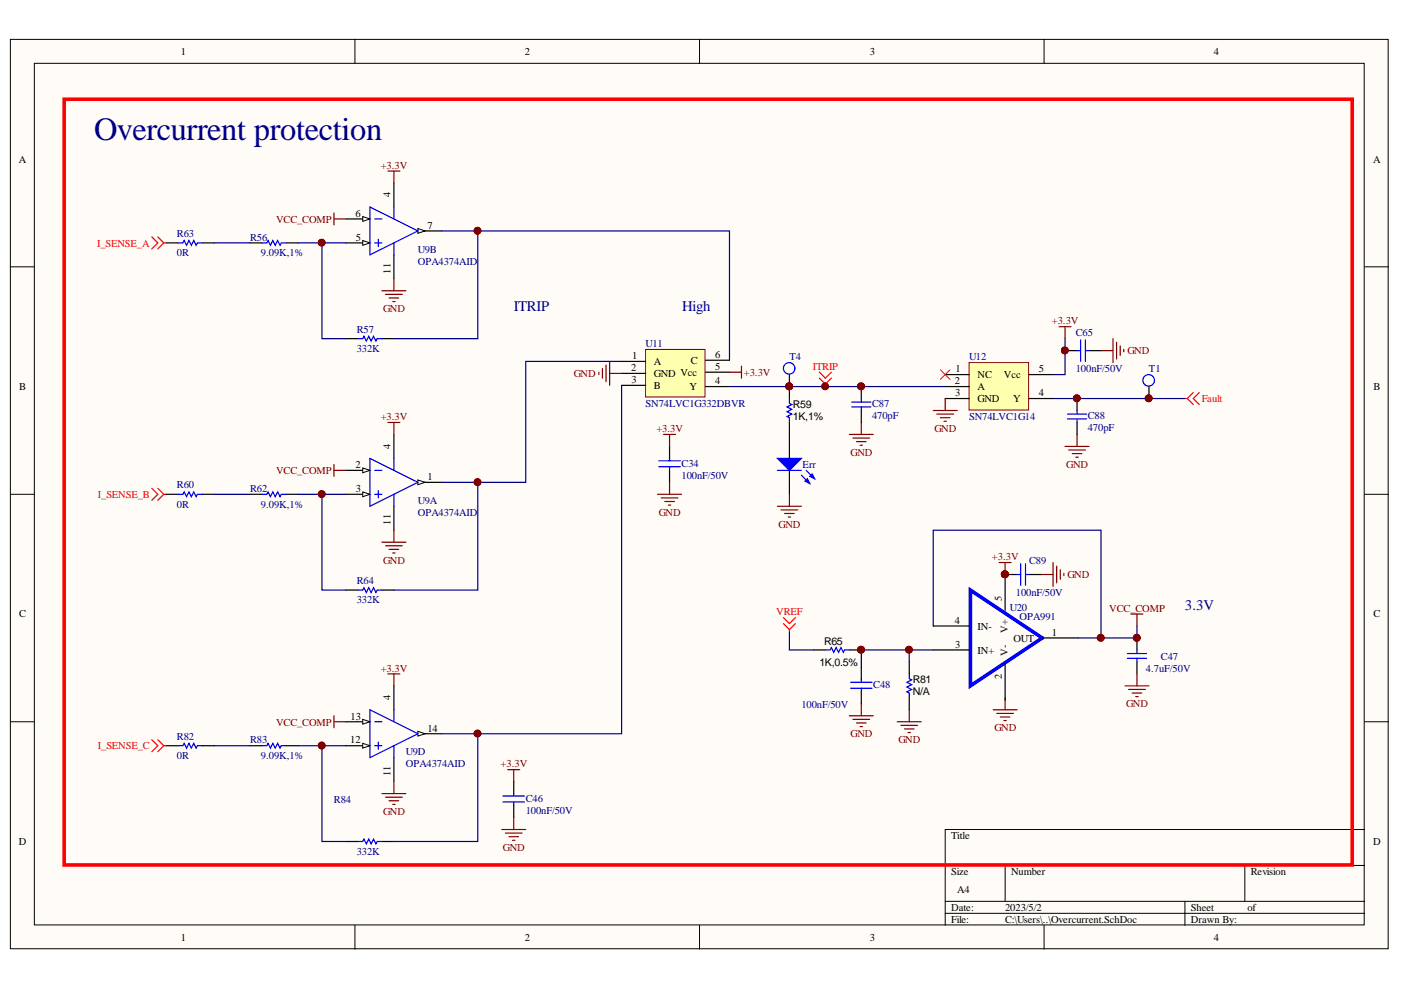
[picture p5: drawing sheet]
<svg xmlns="http://www.w3.org/2000/svg" width="297mm" height="210mm" viewBox="0 0 297 210" stroke-linecap="round" stroke-linejoin="round" font-family="sans-serif">
<defs><g id="words">
<text font-size="6.9" fill="#000080" x="20" y="29.7">Overcurrent protection</text>
<g font-size="3.1" fill="#000080">
<text x="108.9" y="66">ITRIP</text>
<text x="144.6" y="66">High</text>
<text x="251.2" y="129.4">3.3V</text>
</g>
<g font-size="2.3">
<text x="168.1" y="86.5">R59</text>
<text x="168.1" y="89">1K,1%</text>
<text x="174.7" y="136.7">R65</text>
<text x="173.7" y="141.3">1K,0.5%</text>
<text x="193.5" y="144.8">R81</text>
<text x="193.5" y="147.4">N/A</text>
</g>
<g font-size="2.2">
<text x="38.3" y="11.7">1</text>
<text x="111.3" y="11.7">2</text>
<text x="184.4" y="11.7">3</text>
<text x="257.4" y="11.7">4</text>
<text x="4" y="34.5">A</text>
<text x="291.1" y="34.5">A</text>
<text x="82.8" y="41.9" transform="rotate(-90 82.8 41.9)">4</text>
<text x="75.4" y="46">6</text>
<text x="75.5" y="51">5</text>
<text x="90.6" y="48.5">7</text>
<text x="82.8" y="58" transform="rotate(-90 82.8 58)">11</text>
<text x="134" y="76.2">1</text>
<text x="138.7" y="77.4">A</text>
<text x="146.5" y="77.2">C</text>
<text x="151.6" y="75.9">6</text>
<text x="4.1" y="82.7">B</text>
<text x="133.8" y="78.7">2</text>
<text x="133.9" y="81.2">3</text>
<text x="138.7" y="80">GND Vcc</text>
<text x="138.7" y="82.5">B</text>
<text x="146.2" y="82.8">Y</text>
<text x="151.6" y="81.5">4</text>
<text x="151.6" y="78.4">5</text>
<text x="202.4" y="81.5">2</text>
<text x="202.6" y="79">1</text>
<text x="207.3" y="80.2">NC</text>
<text x="207.3" y="82.8">A</text>
<text x="212.9" y="80.2">Vcc</text>
<text x="220.2" y="79">5</text>
<text x="291.2" y="82.7">B</text>
<text x="202.5" y="84">3</text>
<text x="207.3" y="85.3">GND</text>
<text x="214.8" y="85.3">Y</text>
<text x="220.2" y="84">4</text>
<text x="82.8" y="95.2" transform="rotate(-90 82.8 95.2)">4</text>
<text x="75.4" y="99.3">2</text>
<text x="90.6" y="101.8">1</text>
<text x="75.5" y="104.3">3</text>
<text x="82.8" y="111.3" transform="rotate(-90 82.8 111.3)">11</text>
<text x="4.1" y="130.9">C</text>
<text x="212.4" y="127.4" transform="rotate(-90 212.4 127.4)">5</text>
<text x="291.2" y="130.9">C</text>
<text x="202.4" y="132.3">4</text>
<text x="202.5" y="137.3">3</text>
<text x="207.3" y="133.5">IN-</text>
<text x="213.7" y="134.2" transform="rotate(-90 213.7 134.2)">V+</text>
<text x="214.9" y="136.1">OUT</text>
<text x="223" y="134.8">1</text>
<text x="207.3" y="138.6">IN+</text>
<text x="212.4" y="144" transform="rotate(-90 212.4 144)">2</text>
<text x="213.7" y="139.1" transform="rotate(-90 213.7 139.1)">V-</text>
<text x="82.8" y="148.5" transform="rotate(-90 82.8 148.5)">4</text>
<text x="74.3" y="152.6">13</text>
<text x="90.6" y="155.1">14</text>
<text x="74.3" y="157.6">12</text>
<text x="82.8" y="164.6" transform="rotate(-90 82.8 164.6)">11</text>
<text x="4" y="179.1">D</text>
<text x="201.7" y="177.9">Title</text>
<text x="291.1" y="179.1">D</text>
<text x="201.7" y="185.5">Size</text>
<text x="214.4" y="185.5">Number</text>
<text x="265.2" y="185.5">Revision</text>
<text x="202.9" y="189.3">A4</text>
<text x="201.7" y="193.1">Date:</text>
<text x="201.7" y="195.6">File:</text>
<text x="213.1" y="193.1">2023/5/2</text>
<text x="213.1" y="195.6">C:\Users\..\Overcurrent.SchDoc</text>
<text x="252.5" y="193.1">Sheet</text>
<text x="252.5" y="195.6">Drawn By:</text>
<text x="264.5" y="193.1">of</text>
<text x="38.3" y="199.5">1</text>
<text x="111.3" y="199.5">2</text>
<text x="184.4" y="199.5">3</text>
<text x="257.4" y="199.5">4</text>
</g>
<g font-size="2.2" fill="#800000">
<text x="80.7" y="35.8">+3.3V</text>
<text x="58.5" y="47.2">VCC_COMP</text>
<text x="81.2" y="66.2">GND</text>
<text x="223" y="68.8">+3.3V</text>
<text x="239" y="75.1">GND</text>
<text x="121.6" y="80">GND</text>
<text x="157.7" y="79.7">+3.3V</text>
<text x="80.7" y="89.1">+3.3V</text>
<text x="139.2" y="91.6">+3.3V</text>
<text x="198.1" y="91.6">GND</text>
<text x="58.5" y="100.5">VCC_COMP</text>
<text x="180.3" y="96.6">GND</text>
<text x="226.1" y="99.2">GND</text>
<text x="139.7" y="109.3">GND</text>
<text x="165.1" y="111.9">GND</text>
<text x="81.2" y="119.5">GND</text>
<text x="210.3" y="118.8">+3.3V</text>
<text x="226.3" y="122.6">GND</text>
<text x="235.2" y="129.7">VCC_COMP</text>
<text x="80.7" y="142.4">+3.3V</text>
<text x="238.8" y="149.9">GND</text>
<text x="58.5" y="153.8">VCC_COMP</text>
<text x="210.8" y="155">GND</text>
<text x="180.3" y="156.3">GND</text>
<text x="190.5" y="157.6">GND</text>
<text x="106.1" y="162.7">+3.3V</text>
<text x="81.2" y="172.8">GND</text>
<text x="106.6" y="180.4">GND</text>
</g>
<g font-size="2.2" fill="#f00">
<text x="20.6" y="52.3">I_SENSE_A</text>
<text x="172.3" y="78.4">ITRIP</text>
<text x="254.8" y="85.3">Fault</text>
<text x="20.8" y="105.6">I_SENSE_B</text>
<text x="164.6" y="130.5">VREF</text>
<text x="20.8" y="158.9">I_SENSE_C</text>
</g>
<g font-size="2.2" fill="#000080">
<text x="37.5" y="50.3">R63</text>
<text x="53" y="51">R56</text>
<text x="88.6" y="53.6">U9B</text>
<text x="37.5" y="54.3">0R</text>
<text x="55.3" y="54.3">9.09K,1%</text>
<text x="88.6" y="56.1">OPA4374AID</text>
<text x="75.6" y="70.6">R57</text>
<text x="228.1" y="71.3">C65</text>
<text x="75.6" y="74.6">332K</text>
<text x="136.9" y="73.6">U11</text>
<text x="167.4" y="76.4">T4</text>
<text x="205.5" y="76.4">U12</text>
<text x="228.1" y="79">100nF/50V</text>
<text x="243.6" y="79">T1</text>
<text x="136.9" y="86.3">SN74LVC1G332DBVR</text>
<text x="184.9" y="86.3">C87</text>
<text x="184.9" y="88.8">470pF</text>
<text x="205.5" y="89.1">SN74LVC1G14</text>
<text x="230.6" y="88.8">C88</text>
<text x="230.6" y="91.4">470pF</text>
<text x="144.5" y="99">C34</text>
<text x="144.5" y="101.5">100nF/50V</text>
<text x="170.2" y="99.3">Err</text>
<text x="37.5" y="103.6">R60</text>
<text x="37.5" y="107.6">0R</text>
<text x="53" y="104.3">R62</text>
<text x="55.3" y="107.6">9.09K,1%</text>
<text x="88.6" y="106.9">U9A</text>
<text x="88.6" y="109.4">OPA4374AID</text>
<text x="218.2" y="119.6">C89</text>
<text x="75.6" y="123.9">R64</text>
<text x="75.6" y="127.9">332K</text>
<text x="214.1" y="129.5">U20</text>
<text x="215.4" y="126.4">100nF/50V</text>
<text x="216.2" y="131.5">OPA991</text>
<text x="243" y="142.4">4.7uF/50V</text>
<text x="246.1" y="139.9">C47</text>
<text x="185.2" y="146">C48</text>
<text x="169.9" y="150">100nF/50V</text>
<text x="37.5" y="156.9">R82</text>
<text x="37.5" y="160.9">0R</text>
<text x="53" y="157.6">R83</text>
<text x="55.3" y="160.9">9.09K,1%</text>
<text x="86.1" y="160.2">U9D</text>
<text x="86.1" y="162.7">OPA4374AID</text>
<text x="70.8" y="170.3">R84</text>
<text x="111.5" y="170.1">C46</text>
<text x="111.5" y="172.6">100nF/50V</text>
<text x="75.6" y="181.2">332K</text>
</g>
</g></defs>
<g fill="#fffcf8" stroke="#000" stroke-width=".21">
<path d="M2.2 8.3h292.1v192.9h-292.1z"/>
<path d="M7.3 13.4h281.9v182.7h-281.9z"/>
</g>
<g fill="none" stroke="#000" stroke-width=".21">
<path d="M75.3 8.3v5.1M148.3 8.3v5.1M221.4 8.3v5.1M2.2 56.6h5.1M289.3 56.6h5.1M2.2 104.8h5.1M289.3 104.8h5.1M2.2 153h5.1M289.3 153h5.1M289.3 175.9h-88.9v20.3M75.3 196.2v5.1M148.3 196.2v5.1"/>
<path d="M200.4 183.5h88.9M200.4 191.1h88.9M200.4 193.6h88.9M213.1 183.5v7.6M221.4 196.2v5.1M251.2 191.1v5.1M263.9 183.5v7.6"/>
</g>
<path d="M173.7 78.9l1.3 1.3 1.3-1.3M173.7 80.2l1.3 1.3M175 81.5v.5M176.3 80.2l-1.3 1.3" fill="none" stroke="#f00" stroke-width=".25"/>
<circle cx="174.9" cy="81.9" r=".71" fill="#800000" stroke="#800000" stroke-width=".21"/>
<path d="M167.4 92.1v5.1M167.4 99.7v5.1" fill="none" stroke="#000" stroke-width=".25"/>
<path d="M164.8 97.2h5.1l-2.5 2.5z" fill="#00f"/>
<path d="M164.8 97.2h5.1l-2.5 2.5zM170.9 99.7l1.8 1.8M169.9 100.7l1.8 1.8" fill="none" stroke="#00f" stroke-width=".25"/>
<path d="M170.7 102l.5-.5 .5 1z" fill="#00f"/>
<path d="M170.7 102l.5-.5 .5 1z" fill="none" stroke="#00f" stroke-width=".25"/>
<path d="M171.7 101l.5-.5 .5 1z" fill="#00f"/>
<path d="M164.8 99.7h5.1M171.7 101l.5-.5 .5 1z" fill="none" stroke="#00f" stroke-width=".25"/>
<path d="M32.2 50.2l1.3 1.3-1.3 1.3M33.5 50.2l1.2 1.3M34.7 51.5l-1.2 1.3M34.7 51.5h.5" fill="none" stroke="#f00" stroke-width=".25"/>
<path d="M73.3 158.1h5.1" fill="none" stroke="#000" stroke-width=".25"/>
<path d="M76.9 157.6l1.5 .5-1.5 .5z" fill="#fffcf8"/>
<path d="M76.9 157.6l1.5 .5-1.5 .5z" fill="none" stroke="#000" stroke-width=".21"/>
<path d="M73.3 153h5.1" fill="none" stroke="#000" stroke-width=".25"/>
<path d="M76.9 152.5l1.5 .5-1.5 .5z" fill="#fffcf8"/>
<path d="M76.9 152.5l1.5 .5-1.5 .5z" fill="none" stroke="#000" stroke-width=".21"/>
<path d="M88.6 155.6h5.1" fill="none" stroke="#000" stroke-width=".25"/>
<path d="M88.6 155.1l1.5 .5-1.5 .5z" fill="#fffcf8"/>
<path d="M88.6 155.1l1.5 .5-1.5 .5z" fill="none" stroke="#000" stroke-width=".21"/>
<path d="M78.4 150.5l10.2 5.1-10.2 5zM79.4 153h1.6M79.4 158.1h1.6M80.2 157.3v1.6M83.5 150.5v2.5M83.5 158.1v2.5" fill="none" stroke="#00f" stroke-width=".25"/>
<path d="M88.6 102.3h5.1M83.5 145.4v5.1M83.5 160.6v5.1" fill="none" stroke="#000" stroke-width=".25"/>
<path d="M88.6 101.8l1.5 .5-1.5 .5z" fill="#fffcf8"/>
<path d="M88.6 101.8l1.5 .5-1.5 .5z" fill="none" stroke="#000" stroke-width=".21"/>
<path d="M73.3 99.7h5.1" fill="none" stroke="#000" stroke-width=".25"/>
<path d="M76.9 99.2l1.5 .5-1.5 .5z" fill="#fffcf8"/>
<path d="M76.9 99.2l1.5 .5-1.5 .5z" fill="none" stroke="#000" stroke-width=".21"/>
<path d="M73.3 104.8h5.1" fill="none" stroke="#000" stroke-width=".25"/>
<path d="M76.9 104.3l1.5 .5-1.5 .5z" fill="#fffcf8"/>
<path d="M76.9 104.3l1.5 .5-1.5 .5z" fill="none" stroke="#000" stroke-width=".21"/>
<path d="M78.4 97.2l10.2 5.1-10.2 5zM79.4 99.7h1.6M83.5 97.2v2.5M79.4 104.8h1.6M80.2 104v1.6M83.5 104.8v2.5" fill="none" stroke="#00f" stroke-width=".25"/>
<path d="M73.3 51.5h5.1M83.5 92.1v5.1M83.5 107.3v5.1" fill="none" stroke="#000" stroke-width=".25"/>
<path d="M76.9 51l1.5 .5-1.5 .5z" fill="#fffcf8"/>
<path d="M76.9 51l1.5 .5-1.5 .5z" fill="none" stroke="#000" stroke-width=".21"/>
<path d="M73.3 46.4h5.1" fill="none" stroke="#000" stroke-width=".25"/>
<path d="M76.9 45.9l1.5 .5-1.5 .5z" fill="#fffcf8"/>
<path d="M76.9 45.9l1.5 .5-1.5 .5z" fill="none" stroke="#000" stroke-width=".21"/>
<path d="M88.6 49h5.1" fill="none" stroke="#000" stroke-width=".25"/>
<path d="M88.6 48.5l1.5 .5-1.5 .5z" fill="#fffcf8"/>
<path d="M88.6 48.5l1.5 .5-1.5 .5z" fill="none" stroke="#000" stroke-width=".21"/>
<g fill="none" stroke="#00f" stroke-width=".25">
<path d="M37.8 51.5h1l.2-.5 .6 1 .5-1 .5 1 .5-1 .5 1 .2-.5h1.1M55.6 51.5h1l.2-.5 .5 1 .5-1 .6 1 .5-1 .5 1 .2-.5h1M78.4 43.9l10.2 5.1-10.2 5zM79.4 46.4h1.6M79.4 51.5h1.6M80.2 50.7v1.6M83.5 43.9v2.5M83.5 51.5v2.5M75.9 71.8h1l.3-.5 .5 1 .5-1 .5 1 .5-1 .5 1 .3-.5h1M175 137.8h1l.3-.5 .5 1 .5-1 .5 1 .5-1 .5 1 .3-.5h1M239 138.6h4.1M239 139.6h4.1"/>
<path d="M241.1 137.8v.8M241.1 139.6v.7M180.3 145.9h4.6M180.3 144.7h4.6M182.6 144.1v.6M182.6 145.9v.8M192.8 142.9v1l.5 .2-1 .6 1 .5-1 .5 1 .5-1 .5 .5 .2v1.1M106.6 170h4.6M106.6 168.8h4.6M108.9 168.3v.5M108.9 170v.8"/>
</g>
<g fill="none" stroke="#000" stroke-width=".25">
<path d="M83.5 38.8v5.1M35.2 51.5h2.6M42.9 51.5h2.5M53 51.5h2.6M60.6 51.5h2.6M83.5 54v5.1M73.3 71.8h2.6M81 71.8h2.5M172.5 137.8h2.5M180.1 137.8h2.5M241.1 135.3v2.5M182.6 141.6v2.5"/>
<path d="M182.6 146.7v2.5M192.8 140.3v2.6M192.8 148v2.5M241.1 140.3v2.6M108.9 165.7v2.6M108.9 170.8v2.5"/>
</g>
<g fill="none" stroke="#800000" stroke-width=".25">
<path d="M82.2 36.3h2.6M83.5 36.3v2.5M70.8 45.2v2.5M70.8 46.4h2.5M83.5 59.1v2.6M81 61.7h5.1M81.7 62.4h3.6M82.5 63.2h2M83.3 63.9h.5M239.8 130.2h2.5M241.1 130.2v2.5M180.1 151.8h5.1"/>
<path d="M180.8 152.5h3.6M181.6 153.3h2M182.4 154h.5M182.6 149.2v2.6M190.2 153h5.1M191 153.8h3.6M191.8 154.6h2M192.5 155.3h.5M192.8 150.5v2.5M210.6 150.5h5M211.3 151.3h3.6M212.1 152h2"/>
<path d="M212.9 152.8h.5M213.1 148v2.5M238.5 145.4h5.1M239.3 146.2h3.5M240 146.9h2.1M240.8 147.7h.5M241.1 142.9v2.5M106.4 175.9h5.1M107.1 176.6h3.6M107.7 163.2h2.5M107.9 177.4h2M108.7 178.2h.5"/>
<path d="M108.9 163.2v2.5M108.9 173.3v2.6"/>
</g>
<path d="M166.1 130.9l1.3 1.3 1.2-1.3M166.1 132.2l1.3 1.3M167.4 133.5v.5M168.6 132.2l-1.2 1.3" fill="none" stroke="#f00" stroke-width=".25"/>
<g fill="#800000" stroke="#800000" stroke-width=".21">
<circle cx="182.6" cy="137.7" r=".72"/>
<circle cx="241" cy="135.2" r=".72"/>
</g>
<path d="M136.9 74.1h12.6v10.1h-12.6z" fill="#ffffb0" stroke="#800000" stroke-width=".21"/>
<g fill="none" stroke="#000" stroke-width=".25">
<path d="M131.8 76.6h5.1M131.8 79.2h5.1M149.6 78.9h5.1M149.6 76.4h5.1M131.8 81.7h5.1M142 94.7v2.5M142 99.7v2.6M149.6 82h5.1M167.4 82v2.5M167.4 89.6v2.5M35.2 104.8h2.6M42.9 104.8h2.5"/>
<path d="M53 104.8h2.6M60.6 104.8h2.6M73.3 125.1h2.6M81 125.1h2.5M35.2 158.1h2.6M42.9 158.1h2.5M53 158.1h2.6M60.6 158.1h2.6M73.3 178.4h2.6M81 178.4h2.5"/>
</g>
<g fill="none" stroke="#800000" stroke-width=".25">
<path d="M127 78.9v.5M127.7 78.2v2M128.5 77.4v3.5M129.3 76.6v5.1M129.3 79.2h2.5M154.7 78.9h2.5M157.2 77.6v2.6M70.8 98.5v2.5M70.8 99.7h2.5M82.2 89.6h2.6M83.5 89.6v2.5M140.7 92.1h2.5"/>
<path d="M142 92.1v2.6M81 115h5.1M81.7 115.7h3.6M82.5 116.5h2M83.3 117.2h.5M83.5 112.4v2.6M139.4 104.8h5.1M140.2 105.6h3.5M140.9 106.3h2.1M141.7 107.1h.5M142 102.3v2.5M164.8 107.3h5.1"/>
<path d="M165.6 108.1h3.5M166.4 108.9h2M167.1 109.6h.5M167.4 104.8v2.5M70.8 151.8v2.5M70.8 153h2.5M82.2 142.9h2.6M83.5 142.9v2.5M81 168.3h5.1M81.7 169h3.6M82.5 169.8h2M83.3 170.5h.5"/>
<path d="M83.5 165.7v2.6"/>
</g>
<path d="M139.7 99h4.5M139.7 97.7h4.5M142 97.2v.5M142 99v.7M167.4 84.5v1l.5 .3-1 .5 1 .5-1 .5 1 .5-1 .5 .5 .3v1M37.8 104.8h1l.2-.5 .6 1 .5-1 .5 1 .5-1 .5 1 .2-.5h1.1M55.6 104.8h1l.2-.5 .5 1 .5-1 .6 1 .5-1 .5 1 .2-.5h1M75.9 125.1h1l.3-.5 .5 1 .5-1 .5 1 .5-1 .5 1 .3-.5h1M37.8 158.1h1l.2-.5 .6 1 .5-1 .5 1 .5-1 .5 1 .2-.5h1.1M55.6 158.1h1l.2-.5 .5 1 .5-1 .6 1 .5-1 .5 1 .2-.5h1M75.9 178.4h1l.3-.5 .5 1 .5-1 .5 1 .5-1 .5 1 .3-.5h1" fill="none" stroke="#00f" stroke-width=".25"/>
<path d="M32.2 103.5l1.3 1.3-1.3 1.3M33.5 103.5l1.2 1.3M34.7 104.8l-1.2 1.3M34.7 104.8h.5M32.2 156.8l1.3 1.3-1.3 1.3M33.5 156.8l1.2 1.3M34.7 158.1l-1.2 1.3M34.7 158.1h.5" fill="none" stroke="#f00" stroke-width=".25"/>
<circle cx="167.3" cy="81.9" r=".71" fill="#800000" stroke="#800000" stroke-width=".21"/>
<circle cx="167.3" cy="78.1" r="1.22" fill="#fff" stroke="#00f" stroke-width=".25"/>
<path d="M167.4 79.4v2.6" fill="none" stroke="#000" stroke-width=".25"/>
<circle cx="167.3" cy="81.9" r=".71" fill="#800000" stroke="#800000" stroke-width=".21"/>
<path d="M13.6 21h273.1v162.4h-273.1z" fill="none" stroke="#f00" stroke-width=".76"/>
<path d="M205.5 76.9h12.6v10h-12.6z" fill="#ffffb0" stroke="#800000" stroke-width=".21"/>
<path d="M200.4 79.4h5.1M218.2 79.4h5.1M225.8 74.3h2.6M230.9 74.3h2.5M200.4 82h5.1M200.4 84.5h5.1M218.2 84.5h5.1" fill="none" stroke="#000" stroke-width=".25"/>
<g fill="none" stroke="#800000" stroke-width=".25">
<path d="M224.5 69.3h2.6M225.8 69.3v2.5M233.4 74.3h2.6M236 71.8v5.1M236.7 72.6v3.5M237.5 73.3v2.1M238.3 74.1v.5M180.1 92.1h5.1M180.8 92.9h3.6M181.6 93.6h2M182.4 94.4h.5M182.6 89.6v2.5"/>
<path d="M197.9 87h5M198.6 87.8h3.6M199.4 88.6h2M200.1 89.3h.6M200.4 84.5v2.5M225.8 94.7h5.1M226.6 95.4h3.5M227.3 96.2h2.1M228.1 96.9h.5M228.4 92.1v2.6"/>
</g>
<path d="M199.4 78.4l2 2M201.4 78.4l-2 2" fill="none" stroke="#f00" stroke-width=".21"/>
<circle cx="225.8" cy="74.3" r=".71" fill="#800000" stroke="#800000" stroke-width=".21"/>
<path d="M228.4 74.3h.7M229.1 72.1v4.5M230.1 74.3h.8M230.1 72.1v4.5" fill="none" stroke="#00f" stroke-width=".25"/>
<path d="M251.2 84.5h.5M251.7 84.5l1.3 1.3M253 83.2l-1.3 1.3M254.3 83.2l-1.3 1.3 1.3 1.3" fill="none" stroke="#f00" stroke-width=".25"/>
<circle cx="243.5" cy="80.6" r="1.23" fill="#fff" stroke="#00f" stroke-width=".25"/>
<path d="M182.6 82v2.5M182.6 87v2.6M228.4 84.5v2.5M228.4 89.6v2.5M243.6 82v2.5M197.9 132.7h7.6M197.9 137.8h7.6M215.6 121.8h-2.5v7.6M218.2 121.8h2.5M221 135.3h7.6M213.1 140.8v7.7" fill="none" stroke="#000" stroke-width=".25"/>
<g fill="#800000" stroke="#800000" stroke-width=".21">
<circle cx="243.5" cy="84.4" r=".72"/>
<circle cx="213" cy="121.8" r=".72"/>
<circle cx="192.7" cy="137.7" r=".72"/>
<circle cx="233.4" cy="135.2" r=".72"/>
<circle cx="241" cy="135.2" r=".72"/>
<circle cx="68.2" cy="51.4" r=".72"/>
<circle cx="101.2" cy="48.9" r=".72"/>
<circle cx="68.2" cy="104.8" r=".72"/>
<circle cx="101.2" cy="102.2" r=".72"/>
<circle cx="68.2" cy="158.1" r=".72"/>
<circle cx="101.2" cy="155.5" r=".72"/>
<circle cx="182.6" cy="137.7" r=".72"/>
<circle cx="225.8" cy="74.3" r=".71"/>
<circle cx="167.3" cy="81.9" r=".71"/>
<circle cx="174.9" cy="81.9" r=".71"/>
<circle cx="182.6" cy="81.9" r=".72"/>
<circle cx="228.3" cy="84.4" r=".71"/>
</g>
<path d="M205.7 125.1l15.3 10.2-15.3 10.1z" fill="none" stroke="#00f" stroke-width=".76"/>
<path d="M180.6 86.3h4M180.6 85.3h4M182.6 84.5v.8M182.6 86.3v.7M226.3 88.8h4.1M226.3 87.8h4.1M228.4 87v.8M228.4 88.8v.8M216.4 119.5v4.6M217.4 119.5v4.6M215.6 121.8h.8M217.4 121.8h.8" fill="none" stroke="#00f" stroke-width=".25"/>
<path d="M211.8 119.3h2.6M213.1 119.3v2.5M223.3 119.3v5M220.7 121.8h2.6M224 120v3.6M224.8 120.8v2M225.6 121.6v.5" fill="none" stroke="#800000" stroke-width=".25"/>
<g fill="none" stroke="#000080" stroke-width=".25">
<path d="M45.4 51.5h7.6M63.2 51.5h10.1M68.3 51.5v20.3h5M93.7 49h7.6v22.8h-17.8M101.3 49h53.4v27.4M131.8 76.6h-20.3v25.7h-10.2M225.8 71.8v7.6h-2.5M131.8 81.7v73.9h-30.5M154.7 82h45.7M223.3 84.5h27.9M45.4 104.8h7.6M63.2 104.8h10.1"/>
<path d="M68.3 104.8v20.3h5M93.7 102.3h7.6v22.8h-17.8M167.4 134v3.8h5.1M192.8 137.8v2.5M197.9 137.8h-15.3v3.8M197.9 132.7v-20.3h35.5v22.9M241.1 132.7v2.6h-12.5M45.4 158.1h7.6M63.2 158.1h10.1M68.3 158.1v20.3h5M93.7 155.6h7.6v22.8h-17.8"/>
</g>
<use href="#words"/>
</svg>
